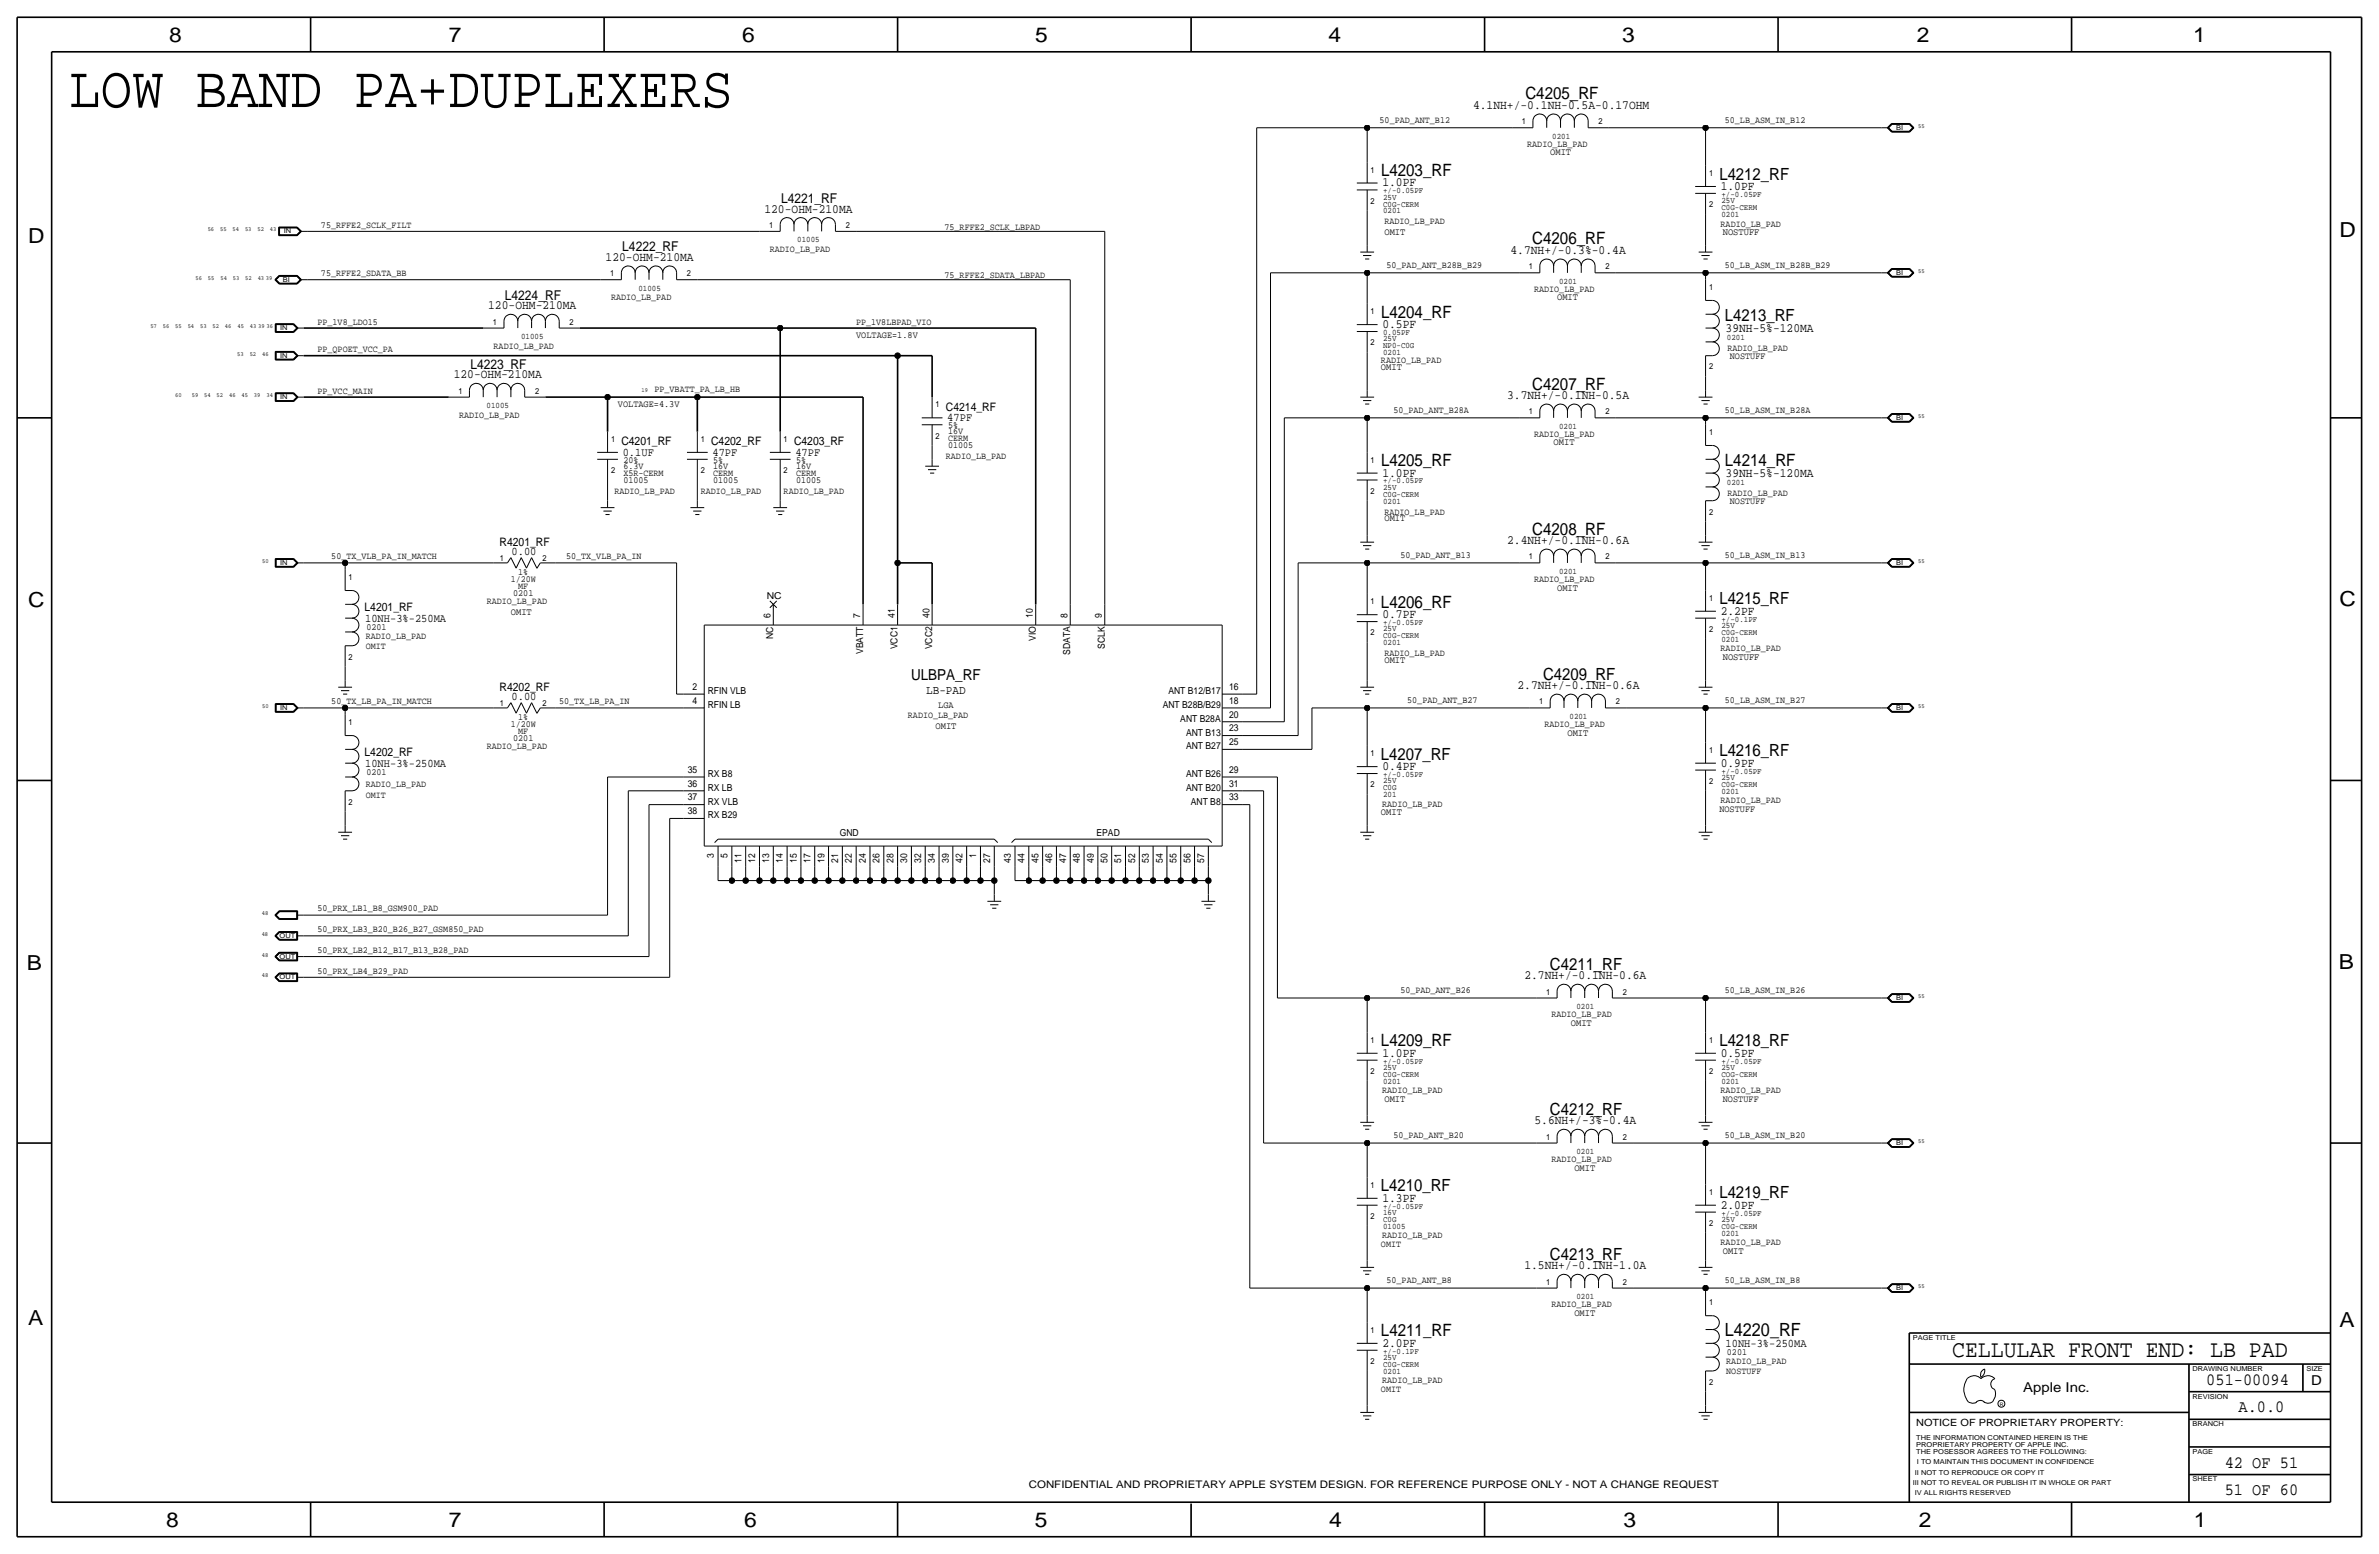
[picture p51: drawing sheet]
<svg xmlns="http://www.w3.org/2000/svg" width="875mm" height="572mm" viewBox="0 0 875 572" stroke-linecap="round" stroke-linejoin="round" font-family="sans-serif">
<defs><g id="words">
<text font-size="21.7" x="25.3" y="39.4">LOW BAND PA+DUPLEXERS</text>
<text font-size="8.9" x="718" y="499.1">CELLULAR FRONT END: LB PAD</text>
<g font-size="7.6">
<text x="62.2" y="15.5">8</text>
<text x="165.1" y="15.5">7</text>
<text x="273" y="15.5">6</text>
<text x="380.7" y="15.5">5</text>
<text x="488.6" y="15.5">4</text>
<text x="596.6" y="15.5">3</text>
<text x="705.1" y="15.5">2</text>
<text x="806.7" y="15.5">1</text>
<text x="10.4" y="89.4">D</text>
<text x="860.5" y="87.1">D</text>
<text x="10.4" y="223.3">C</text>
<text x="860.5" y="222.8">C</text>
<text x="9.8" y="356.6">B</text>
<text x="860.3" y="356.4">B</text>
<text x="10.4" y="487.4">A</text>
<text x="860.5" y="488.2">A</text>
<text x="61.2" y="561.6">8</text>
<text x="165" y="561.6">7</text>
<text x="273.8" y="561.6">6</text>
<text x="380.7" y="561.6">5</text>
<text x="488.9" y="561.6">4</text>
<text x="597.1" y="561.6">3</text>
<text x="705.8" y="561.6">2</text>
<text x="806.9" y="561.6">1</text>
</g>
<text font-size="6.7" x="634.4" y="491.5">L4220_RF</text>
<g font-size="6.3">
<text x="811.5" y="509.3">051-00094</text>
<text x="823.3" y="519.4">A.0.0</text>
<text x="818.3" y="539.8">42 OF 51</text>
<text x="818.3" y="549.9">51 OF 60</text>
</g>
<g font-size="6.2">
<text x="561" y="36.6">C4205_RF</text>
<text x="508" y="64.8">L4203_RF</text>
<text x="632.4" y="66">L4212_RF</text>
<text x="563.6" y="89.9">C4206_RF</text>
<text x="508" y="116.8">L4204_RF</text>
<text x="634.4" y="118.1">L4213_RF</text>
<text x="563.6" y="143.3">C4207_RF</text>
<text x="508" y="171.4">L4205_RF</text>
<text x="634.4" y="171.5">L4214_RF</text>
<text x="563.6" y="196.6">C4208_RF</text>
<text x="507.9" y="223.5">L4206_RF</text>
<text x="632.4" y="222.2">L4215_RF</text>
<text x="567.6" y="249.9">C4209_RF</text>
<text x="507.9" y="279.4">L4207_RF</text>
<text x="632.4" y="278.1">L4216_RF</text>
<text x="570.1" y="356.6">C4211_RF</text>
<text x="507.9" y="384.8">L4209_RF</text>
<text x="632.4" y="384.8">L4218_RF</text>
<text x="570.1" y="410">C4212_RF</text>
<text x="507.9" y="438.2">L4210_RF</text>
<text x="632.4" y="440.7">L4219_RF</text>
<text x="570.1" y="463.3">C4213_RF</text>
<text x="507.9" y="491.5">L4211_RF</text>
</g>
<text font-size="5.6" x="335.1" y="250.2">ULBPA_RF</text>
<g font-size="5">
<text x="287.3" y="74.7">L4221_RF</text>
<text x="228.9" y="92.5">L4222_RF</text>
<text x="185.7" y="110.2">L4224_RF</text>
<text x="173" y="135.6">L4223_RF</text>
<text x="850.1" y="509.3">D</text>
<text x="744.2" y="511.8">Apple Inc.</text>
</g>
<g font-size="4.7">
<text x="541.8" y="40.1">4.1NH+/-0.1NH-0.5A-0.17OHM</text>
<text x="508.5" y="68.6">1.0PF</text>
<text x="632.9" y="69.9">1.0PF</text>
<text x="281.2" y="78.2">120-OHM-210MA</text>
<text x="555.6" y="93.5">4.7NH+/-0.3%-0.4A</text>
<text x="222.7" y="96">120-OHM-210MA</text>
<text x="179.6" y="113.8">120-OHM-210MA</text>
<text x="508.5" y="120.7">0.5PF</text>
<text x="634.7" y="121.9">39NH-5%-120MA</text>
<text x="166.9" y="139.2">120-OHM-210MA</text>
<text x="554.3" y="146.8">3.7NH+/-0.1NH-0.5A</text>
<text x="508.5" y="175.3">1.0PF</text>
<text x="634.7" y="175.3">39NH-5%-120MA</text>
<text x="554.3" y="200.2">2.4NH+/-0.1NH-0.6A</text>
<text x="508.5" y="227.3">0.7PF</text>
<text x="632.9" y="226.1">2.2PF</text>
<text x="558.1" y="253.5">2.7NH+/-0.1NH-0.6A</text>
<text x="632.9" y="281.9">0.9PF</text>
<text x="508.5" y="283.2">0.4PF</text>
<text x="560.7" y="360.2">2.7NH+/-0.1NH-0.6A</text>
<text x="508.5" y="388.6">1.0PF</text>
<text x="632.9" y="388.6">0.5PF</text>
<text x="564.4" y="413.5">5.6NH+/-3%-0.4A</text>
<text x="508.5" y="442">1.3PF</text>
<text x="632.9" y="444.5">2.0PF</text>
<text x="560.7" y="466.9">1.5NH+/-0.1NH-1.0A</text>
<text x="508.5" y="495.3">2.0PF</text>
</g>
<text font-size="4.5" x="340.7" y="255.3">LB-PAD</text>
<g font-size="4.3">
<text x="347.9" y="151.1">C4214_RF</text>
<text x="348.4" y="154.9">47PF</text>
<text x="228.6" y="163.8">C4201_RF</text>
<text x="229.1" y="167.6">0.1UF</text>
<text x="261.6" y="163.8">C4202_RF</text>
<text x="262.1" y="167.6">47PF</text>
<text x="292" y="163.8">C4203_RF</text>
<text x="292.6" y="167.6">47PF</text>
<text x="183.7" y="200.7">R4201_RF</text>
<text x="188.1" y="204.2">0.00</text>
<text x="134.1" y="224.8">L4201_RF</text>
<text x="134.3" y="228.6">10NH-3%-250MA</text>
<text x="183.7" y="254">R4202_RF</text>
<text x="188.1" y="257.6">0.00</text>
<text x="134.1" y="278.1">L4202_RF</text>
<text x="134.3" y="281.9">10NH-3%-250MA</text>
<text x="634.7" y="495.3">10NH-3%-250MA</text>
</g>
<text font-size="3.8" x="378.4" y="547.4">CONFIDENTIAL AND PROPRIETARY APPLE SYSTEM DESIGN. FOR REFERENCE PURPOSE ONLY - NOT A CHANGE REQUEST</text>
<text font-size="3.7" x="704.8" y="524.5">NOTICE OF PROPRIETARY PROPERTY:</text>
<g font-size="3.6">
<text x="570.2" y="57.1">OMIT</text>
<text x="509.2" y="86.4">OMIT</text>
<text x="633.7" y="86.4">NOSTUFF</text>
<text x="572.7" y="110.5">OMIT</text>
<text x="507.9" y="135.9">OMIT</text>
<text x="571.4" y="163.8">OMIT</text>
<text x="509.2" y="191.8">OMIT</text>
<text x="572.7" y="217.2">OMIT</text>
<text x="187.9" y="226.1">OMIT</text>
<text x="509.2" y="243.8">OMIT</text>
<text x="633.7" y="242.6">NOSTUFF</text>
<text x="344.1" y="268">OMIT</text>
<text x="576.5" y="270.5">OMIT</text>
<text x="507.9" y="299.7">OMIT</text>
<text x="577.8" y="377.2">OMIT</text>
<text x="509.2" y="405.1">OMIT</text>
<text x="579.1" y="430.5">OMIT</text>
<text x="633.7" y="461">OMIT</text>
<text x="579.1" y="483.9">OMIT</text>
</g>
<g font-size="3.5">
<text x="507.4" y="45.2">50_PAD_ANT_B12</text>
<text x="634.4" y="45.2">50_LB_ASM_IN_B12</text>
<text x="561.7" y="54.1">RADIO_LB_PAD</text>
<text x="118.1" y="83.8">75_RFFE2_SCLK_FILT</text>
<text x="509.2" y="82.6">RADIO_LB_PAD</text>
<text x="632.9" y="83.3">RADIO_LB_PAD</text>
<text x="347.4" y="84.6">75_RFFE2_SCLK_LBPAD</text>
<text x="283.2" y="92.7">RADIO_LB_PAD</text>
<text x="118.1" y="101.6">75_RFFE2_SDATA_BB</text>
<text x="510" y="98.6">50_PAD_ANT_B28B_B29</text>
<text x="634.4" y="98.6">50_LB_ASM_IN_B28B_B29</text>
<text x="347.4" y="102.4">75_RFFE2_SDATA_LBPAD</text>
<text x="564.3" y="107.4">RADIO_LB_PAD</text>
<text x="224.7" y="110.5">RADIO_LB_PAD</text>
<text x="116.8" y="119.4">PP_1V8_LDO15</text>
<text x="314.9" y="119.4">PP_1V8LBPAD_VIO</text>
<text x="314.9" y="124.5">VOLTAGE=1.8V</text>
<text x="116.8" y="129.5">PP_QPOET_VCC_PA</text>
<text x="181.6" y="128.3">RADIO_LB_PAD</text>
<text x="635.4" y="129">RADIO_LB_PAD</text>
<text x="508" y="133.4">RADIO_LB_PAD</text>
<text x="636.2" y="132.1">NOSTUFF</text>
<text x="116.8" y="144.8">PP_VCC_MAIN</text>
<text x="227.3" y="149.9">VOLTAGE=4.3V</text>
<text x="240.7" y="144.3">PP_VBATT_PA_LB_HB</text>
<text x="168.9" y="153.7">RADIO_LB_PAD</text>
<text x="512.5" y="151.9">50_PAD_ANT_B28A</text>
<text x="634.4" y="151.9">50_LB_ASM_IN_B28A</text>
<text x="348.7" y="159.8">16V</text>
<text x="348.7" y="157.5">5%</text>
<text x="564.3" y="160.8">RADIO_LB_PAD</text>
<text x="348.7" y="164.8">01005</text>
<text x="348.7" y="162.3">CERM</text>
<text x="229.3" y="172.5">6.3V</text>
<text x="229.3" y="170.2">20%</text>
<text x="262.3" y="172.5">16V</text>
<text x="262.3" y="170.2">5%</text>
<text x="292.8" y="172.5">16V</text>
<text x="292.8" y="170.2">5%</text>
<text x="347.9" y="168.9">RADIO_LB_PAD</text>
<text x="229.3" y="175">X5R-CERM</text>
<text x="229.3" y="177.5">01005</text>
<text x="262.3" y="175">CERM</text>
<text x="262.3" y="177.5">01005</text>
<text x="292.8" y="177.5">01005</text>
<text x="292.8" y="175">CERM</text>
<text x="226" y="181.6">RADIO_LB_PAD</text>
<text x="257.8" y="181.6">RADIO_LB_PAD</text>
<text x="288.2" y="181.6">RADIO_LB_PAD</text>
<text x="635.4" y="182.4">RADIO_LB_PAD</text>
<text x="636.2" y="185.4">NOSTUFF</text>
<text x="509.2" y="189.2">RADIO_LB_PAD</text>
<text x="121.9" y="205.7">50_TX_VLB_PA_IN_MATCH</text>
<text x="208.2" y="205.7">50_TX_VLB_PA_IN</text>
<text x="515.1" y="205.2">50_PAD_ANT_B13</text>
<text x="634.4" y="205.2">50_LB_ASM_IN_B13</text>
<text x="187.9" y="214.1">1/20W</text>
<text x="190.6" y="211.6">1%</text>
<text x="564.3" y="214.1">RADIO_LB_PAD</text>
<text x="188.8" y="219.2">0201</text>
<text x="190.6" y="216.7">MF</text>
<text x="282" y="220.2">NC</text>
<text x="179" y="222.2">RADIO_LB_PAD</text>
<text x="283.4" y="227.3" transform="rotate(-90 283.4 227.3)">6</text>
<text x="316.4" y="227.3" transform="rotate(-90 316.4 227.3)">7</text>
<text x="329.1" y="227.3" transform="rotate(-90 329.1 227.3)">41</text>
<text x="341.8" y="227.3" transform="rotate(-90 341.8 227.3)">40</text>
<text x="379.9" y="227.3" transform="rotate(-90 379.9 227.3)">10</text>
<text x="392.6" y="227.3" transform="rotate(-90 392.6 227.3)">8</text>
<text x="405.3" y="227.3" transform="rotate(-90 405.3 227.3)">9</text>
<text x="134.8" y="231.6">0201</text>
<text x="134.6" y="235">RADIO_LB_PAD</text>
<text x="134.6" y="238.8">OMIT</text>
<text x="284.4" y="234.9" transform="rotate(-90 284.4 234.9)">NC</text>
<text x="330.1" y="238.8" transform="rotate(-90 330.1 238.8)">VCC1</text>
<text x="342.9" y="238.8" transform="rotate(-90 342.9 238.8)">VCC2</text>
<text x="381" y="235.8" transform="rotate(-90 381 235.8)">VIO</text>
<text x="406.4" y="238.6" transform="rotate(-90 406.4 238.6)">SCLK</text>
<text x="632.9" y="239.5">RADIO_LB_PAD</text>
<text x="317.4" y="240.5" transform="rotate(-90 317.4 240.5)">VBATT</text>
<text x="393.7" y="240.9" transform="rotate(-90 393.7 240.9)">SDATA</text>
<text x="509.2" y="241.3">RADIO_LB_PAD</text>
<text x="254.7" y="253.7">2</text>
<text x="260.3" y="255.3">RFIN VLB</text>
<text x="429.8" y="255.3">ANT B12/B17</text>
<text x="452.1" y="253.7">16</text>
<text x="121.9" y="259.1">50_TX_LB_PA_IN_MATCH</text>
<text x="205.7" y="259.1">50_TX_LB_PA_IN</text>
<text x="254.7" y="258.8">4</text>
<text x="260.3" y="260.4">RFIN LB</text>
<text x="345.1" y="260.4">LGA</text>
<text x="427.7" y="260.3">ANT B28B/B29</text>
<text x="452.1" y="258.8">18</text>
<text x="452.1" y="263.9">20</text>
<text x="517.6" y="258.6">50_PAD_ANT_B27</text>
<text x="634.4" y="258.6">50_LB_ASM_IN_B27</text>
<text x="187.9" y="267.5">1/20W</text>
<text x="190.6" y="264.9">1%</text>
<text x="334" y="264.2">RADIO_LB_PAD</text>
<text x="434.1" y="265.4">ANT B28A</text>
<text x="452.1" y="269">23</text>
<text x="568.1" y="267.5">RADIO_LB_PAD</text>
<text x="179" y="275.6">RADIO_LB_PAD</text>
<text x="188.8" y="272.5">0201</text>
<text x="190.6" y="270">MF</text>
<text x="436.2" y="275.6">ANT B27</text>
<text x="436.2" y="270.5">ANT B13</text>
<text x="452.1" y="274.1">25</text>
<text x="134.8" y="285">0201</text>
<text x="253" y="284.2">35</text>
<text x="260.3" y="285.7">RX B8</text>
<text x="436.2" y="285.7">ANT B26</text>
<text x="452.1" y="284.2">29</text>
<text x="134.6" y="289.6">RADIO_LB_PAD</text>
<text x="134.6" y="293.4">OMIT</text>
<text x="253" y="289.3">36</text>
<text x="260.3" y="290.8">RX LB</text>
<text x="436.2" y="290.8">ANT B20</text>
<text x="452.1" y="289.3">31</text>
<text x="253" y="294.4">37</text>
<text x="253" y="299.5">38</text>
<text x="260.3" y="295.9">RX VLB</text>
<text x="438" y="295.9">ANT B8</text>
<text x="452.1" y="294.4">33</text>
<text x="508.4" y="296.7">RADIO_LB_PAD</text>
<text x="632.4" y="298.5">NOSTUFF</text>
<text x="632.9" y="295.4">RADIO_LB_PAD</text>
<text x="260.3" y="301">RX B29</text>
<text x="308.9" y="307.6">GND</text>
<text x="403.3" y="307.6">EPAD</text>
<text x="262.6" y="315.4" transform="rotate(-90 262.6 315.4)">3</text>
<text x="267.6" y="315.4" transform="rotate(-90 267.6 315.4)">5</text>
<text x="272.7" y="317.2" transform="rotate(-90 272.7 317.2)">11</text>
<text x="277.8" y="317.2" transform="rotate(-90 277.8 317.2)">12</text>
<text x="282.9" y="317.2" transform="rotate(-90 282.9 317.2)">13</text>
<text x="288" y="317.2" transform="rotate(-90 288 317.2)">14</text>
<text x="293" y="317.2" transform="rotate(-90 293 317.2)">15</text>
<text x="298.1" y="317.2" transform="rotate(-90 298.1 317.2)">17</text>
<text x="303.2" y="317.2" transform="rotate(-90 303.2 317.2)">19</text>
<text x="308.3" y="317.2" transform="rotate(-90 308.3 317.2)">21</text>
<text x="313.4" y="317.2" transform="rotate(-90 313.4 317.2)">22</text>
<text x="318.5" y="317.2" transform="rotate(-90 318.5 317.2)">24</text>
<text x="323.5" y="317.2" transform="rotate(-90 323.5 317.2)">26</text>
<text x="328.6" y="317.2" transform="rotate(-90 328.6 317.2)">28</text>
<text x="333.7" y="317.2" transform="rotate(-90 333.7 317.2)">30</text>
<text x="338.8" y="317.2" transform="rotate(-90 338.8 317.2)">32</text>
<text x="343.9" y="317.2" transform="rotate(-90 343.9 317.2)">34</text>
<text x="348.9" y="317.2" transform="rotate(-90 348.9 317.2)">39</text>
<text x="354" y="317.2" transform="rotate(-90 354 317.2)">42</text>
<text x="359.1" y="315.4" transform="rotate(-90 359.1 315.4)">1</text>
<text x="364.2" y="317.2" transform="rotate(-90 364.2 317.2)">27</text>
<text x="371.8" y="317.2" transform="rotate(-90 371.8 317.2)">43</text>
<text x="376.9" y="317.2" transform="rotate(-90 376.9 317.2)">44</text>
<text x="381.9" y="317.2" transform="rotate(-90 381.9 317.2)">45</text>
<text x="387" y="317.2" transform="rotate(-90 387 317.2)">46</text>
<text x="392.1" y="317.2" transform="rotate(-90 392.1 317.2)">47</text>
<text x="397.2" y="317.2" transform="rotate(-90 397.2 317.2)">48</text>
<text x="402.3" y="317.2" transform="rotate(-90 402.3 317.2)">49</text>
<text x="407.4" y="317.2" transform="rotate(-90 407.4 317.2)">50</text>
<text x="412.4" y="317.2" transform="rotate(-90 412.4 317.2)">51</text>
<text x="417.5" y="317.2" transform="rotate(-90 417.5 317.2)">52</text>
<text x="422.6" y="317.2" transform="rotate(-90 422.6 317.2)">53</text>
<text x="427.7" y="317.2" transform="rotate(-90 427.7 317.2)">54</text>
<text x="432.8" y="317.2" transform="rotate(-90 432.8 317.2)">55</text>
<text x="437.8" y="317.2" transform="rotate(-90 437.8 317.2)">56</text>
<text x="442.9" y="317.2" transform="rotate(-90 442.9 317.2)">57</text>
<text x="116.7" y="334.9">50_PRX_LB1_B8_GSM900_PAD</text>
<text x="116.8" y="342.9">50_PRX_LB3_B20_B26_B27_GSM850_PAD</text>
<text x="116.8" y="350.5">50_PRX_LB2_B12_B17_B13_B28_PAD</text>
<text x="116.8" y="358.1">50_PRX_LB4_B29_PAD</text>
<text x="515.1" y="365.3">50_PAD_ANT_B26</text>
<text x="634.4" y="365.3">50_LB_ASM_IN_B26</text>
<text x="570.6" y="374.1">RADIO_LB_PAD</text>
<text x="508.4" y="402.1">RADIO_LB_PAD</text>
<text x="632.9" y="402.1">RADIO_LB_PAD</text>
<text x="633.7" y="405.1">NOSTUFF</text>
<text x="512.5" y="418.6">50_PAD_ANT_B20</text>
<text x="634.4" y="418.6">50_LB_ASM_IN_B20</text>
<text x="570.6" y="427.5">RADIO_LB_PAD</text>
<text x="508.4" y="455.4">RADIO_LB_PAD</text>
<text x="508" y="458.5">OMIT</text>
<text x="632.9" y="458">RADIO_LB_PAD</text>
<text x="510" y="471.9">50_PAD_ANT_B8</text>
<text x="634.4" y="471.9">50_LB_ASM_IN_B8</text>
<text x="570.6" y="480.8">RADIO_LB_PAD</text>
<text x="634.9" y="501.6">RADIO_LB_PAD</text>
<text x="635.2" y="498.4">0201</text>
<text x="508.4" y="508.8">RADIO_LB_PAD</text>
<text x="634.9" y="505.5">NOSTUFF</text>
<text x="508" y="511.8">OMIT</text>
</g>
<g font-size="3.1">
<text x="559.8" y="45.7">1</text>
<text x="588" y="45.7">2</text>
<text x="570.9" y="51.1">0201</text>
<text x="504.1" y="63.5">1</text>
<text x="628.6" y="64.8">1</text>
<text x="508.7" y="71.1">+/-0.05PF</text>
<text x="504.1" y="74.9">2</text>
<text x="508.7" y="73.4">25V</text>
<text x="508.7" y="75.9">C0G-CERM</text>
<text x="628.6" y="76.2">2</text>
<text x="633.2" y="72.4">+/-0.05PF</text>
<text x="633.2" y="77.2">C0G-CERM</text>
<text x="633.2" y="74.7">25V</text>
<text x="282.9" y="83.8">1</text>
<text x="311.1" y="83.8">2</text>
<text x="508.7" y="78.5">0201</text>
<text x="633.2" y="79.8">0201</text>
<text x="293.3" y="89.2">01005</text>
<text x="224.5" y="101.6">1</text>
<text x="252.7" y="101.6">2</text>
<text x="562.3" y="99.1">1</text>
<text x="590.5" y="99.1">2</text>
<text x="234.8" y="106.9">01005</text>
<text x="573.5" y="104.4">0201</text>
<text x="628.6" y="106.7">1</text>
<text x="181.3" y="119.4">1</text>
<text x="209.5" y="119.4">2</text>
<text x="504.1" y="115.6">1</text>
<text x="191.7" y="124.7">01005</text>
<text x="508.7" y="123.2">0.05PF</text>
<text x="508.7" y="125.5">25V</text>
<text x="635.2" y="125">0201</text>
<text x="504.1" y="127">2</text>
<text x="508.7" y="128">NP0-C0G</text>
<text x="508.7" y="130.6">0201</text>
<text x="628.6" y="135.9">2</text>
<text x="168.6" y="144.8">1</text>
<text x="196.8" y="144.8">2</text>
<text x="344.1" y="149.9">1</text>
<text x="179" y="150.1">01005</text>
<text x="562.3" y="152.4">1</text>
<text x="590.5" y="152.4">2</text>
<text x="344.1" y="161.3">2</text>
<text x="573.5" y="157.7">0201</text>
<text x="628.6" y="160">1</text>
<text x="224.7" y="162.6">1</text>
<text x="257.8" y="162.6">1</text>
<text x="288.2" y="162.6">1</text>
<text x="224.7" y="174">2</text>
<text x="257.8" y="174">2</text>
<text x="288.2" y="174">2</text>
<text x="504.1" y="170.2">1</text>
<text x="508.7" y="177.8">+/-0.05PF</text>
<text x="635.2" y="178.3">0201</text>
<text x="504.1" y="181.6">2</text>
<text x="508.7" y="185.2">0201</text>
<text x="508.7" y="182.6">C0G-CERM</text>
<text x="508.7" y="180.1">25V</text>
<text x="628.6" y="189.2">2</text>
<text x="183.8" y="206.3">1</text>
<text x="199.6" y="206.3">2</text>
<text x="562.3" y="205.7">1</text>
<text x="590.5" y="205.7">2</text>
<text x="128.2" y="213.4">1</text>
<text x="573.5" y="211.1">0201</text>
<text x="628.6" y="221">1</text>
<text x="504.1" y="222.2">1</text>
<text x="504.1" y="233.7">2</text>
<text x="508.7" y="229.9">+/-0.05PF</text>
<text x="508.7" y="232.2">25V</text>
<text x="628.6" y="232.4">2</text>
<text x="633.2" y="233.4">C0G-CERM</text>
<text x="633.2" y="230.9">25V</text>
<text x="633.2" y="228.6">+/-0.1PF</text>
<text x="508.7" y="234.7">C0G-CERM</text>
<text x="508.7" y="237.2">0201</text>
<text x="633.2" y="236">0201</text>
<text x="128.2" y="242.6">2</text>
<text x="183.8" y="259.6">1</text>
<text x="199.6" y="259.6">2</text>
<text x="566.1" y="259.1">1</text>
<text x="594.3" y="259.1">2</text>
<text x="128.2" y="266.7">1</text>
<text x="577.3" y="264.4">0201</text>
<text x="504.1" y="278.1">1</text>
<text x="628.6" y="276.9">1</text>
<text x="508.7" y="285.8">+/-0.05PF</text>
<text x="633.2" y="286.8">25V</text>
<text x="633.2" y="284.5">+/-0.05PF</text>
<text x="504.1" y="289.6">2</text>
<text x="508.7" y="290.6">C0G</text>
<text x="508.7" y="293.1">201</text>
<text x="508.7" y="288">25V</text>
<text x="628.6" y="288.3">2</text>
<text x="633.2" y="291.8">0201</text>
<text x="633.2" y="289.3">C0G-CERM</text>
<text x="128.2" y="295.9">2</text>
<text x="568.6" y="365.8">1</text>
<text x="596.8" y="365.8">2</text>
<text x="579.8" y="371.1">0201</text>
<text x="504.1" y="383.5">1</text>
<text x="628.6" y="383.5">1</text>
<text x="504.1" y="395">2</text>
<text x="508.7" y="391.2">+/-0.05PF</text>
<text x="508.7" y="396">C0G-CERM</text>
<text x="508.7" y="393.4">25V</text>
<text x="628.6" y="395">2</text>
<text x="633.2" y="396">COG-CERM</text>
<text x="633.2" y="393.4">25V</text>
<text x="633.2" y="391.2">+/-0.05PF</text>
<text x="508.7" y="398.5">0201</text>
<text x="633.2" y="398.5">0201</text>
<text x="568.6" y="419.1">1</text>
<text x="596.8" y="419.1">2</text>
<text x="579.8" y="424.4">0201</text>
<text x="504.1" y="436.9">1</text>
<text x="628.6" y="439.4">1</text>
<text x="504.1" y="448.3">2</text>
<text x="508.7" y="444.5">+/-0.05PF</text>
<text x="508.7" y="446.8">16V</text>
<text x="508.7" y="449.3">C0G</text>
<text x="633.2" y="447">+/-0.05PF</text>
<text x="633.2" y="449.3">25V</text>
<text x="508.7" y="451.9">01005</text>
<text x="628.6" y="450.8">2</text>
<text x="633.2" y="454.4">0201</text>
<text x="633.2" y="451.9">C0G-CERM</text>
<text x="568.6" y="472.4">1</text>
<text x="596.8" y="472.4">2</text>
<text x="579.8" y="477.8">0201</text>
<text x="628.6" y="480.1">1</text>
<text x="504.1" y="490.2">1</text>
<text x="508.7" y="497.8">+/-0.1PF</text>
<text x="504.1" y="501.6">2</text>
<text x="508.7" y="500.1">25V</text>
<text x="508.7" y="502.7">C0G-CERM</text>
<text x="508.7" y="505.2">0201</text>
<text x="628.6" y="509.3">2</text>
</g>
<g font-size="2.5">
<text x="697.4" y="47.8">BI</text>
<text x="104.3" y="85.9">IN</text>
<text x="697.4" y="101.1">BI</text>
<text x="104.1" y="103.6">BI</text>
<text x="103.1" y="121.4">IN</text>
<text x="103.1" y="131.6">IN</text>
<text x="103.1" y="146.8">IN</text>
<text x="697.4" y="154.4">BI</text>
<text x="103.1" y="207.8">IN</text>
<text x="697.4" y="207.8">BI</text>
<text x="103.1" y="261.1">IN</text>
<text x="697.4" y="261.1">BI</text>
<text x="102.8" y="344.9">OUT</text>
<text x="102.8" y="352.6">OUT</text>
<text x="102.8" y="360.2">OUT</text>
<text x="697.4" y="367.8">BI</text>
<text x="697.4" y="421.1">BI</text>
<text x="697.4" y="474.5">BI</text>
<text x="703.5" y="492.8">PAGE TITLE</text>
<text x="806.4" y="504.2">DRAWING NUMBER</text>
<text x="848.3" y="504.2">SIZE</text>
<text x="806.4" y="514.4">REVISION</text>
<text x="806.4" y="524.5">BRANCH</text>
<text x="704.8" y="532.1">PROPRIETARY PROPERTY OF APPLE INC.</text>
<text x="704.8" y="529.6">THE INFORMATION CONTAINED HEREIN IS THE</text>
<text x="704.8" y="534.7">THE POSESSOR AGREES TO THE FOLLOWING:</text>
<text x="705.1" y="538.5">I TO MAINTAIN THIS DOCUMENT IN CONFIDENCE</text>
<text x="806.4" y="534.7">PAGE</text>
<text x="704.3" y="542.3">II NOT TO REPRODUCE OR COPY IT</text>
<text x="806.4" y="544.8">SHEET</text>
<text x="703.5" y="546.1">III NOT TO REVEAL OR PUBLISH IT IN WHOLE OR PART</text>
<text x="704.3" y="549.9">IV ALL RIGHTS RESERVED</text>
</g>
<g font-size="2.3">
<text x="705.5" y="47">55</text>
<text x="76.4" y="85.1">56</text>
<text x="81" y="85.1">55</text>
<text x="85.5" y="85.1">54</text>
<text x="90.1" y="85.1">53</text>
<text x="94.7" y="85.1">52</text>
<text x="99.3" y="85.1">43</text>
<text x="705.5" y="100.3">55</text>
<text x="71.9" y="102.9">56</text>
<text x="76.5" y="102.9">55</text>
<text x="81.1" y="102.9">54</text>
<text x="85.6" y="102.9">53</text>
<text x="90.2" y="102.9">52</text>
<text x="94.8" y="102.9">43 39</text>
<text x="55.3" y="120.7">57</text>
<text x="59.9" y="120.7">56</text>
<text x="64.5" y="120.7">55</text>
<text x="69" y="120.7">54</text>
<text x="73.6" y="120.7">53</text>
<text x="78.2" y="120.7">52</text>
<text x="82.7" y="120.7">46</text>
<text x="87.3" y="120.7">45</text>
<text x="91.9" y="120.7">43 39 36</text>
<text x="87.3" y="130.8">53</text>
<text x="91.8" y="130.8">52</text>
<text x="96.4" y="130.8">46</text>
<text x="64.4" y="146.1">60</text>
<text x="70.5" y="146.1">59</text>
<text x="75.1" y="146.1">54</text>
<text x="79.7" y="146.1">52</text>
<text x="84.3" y="146.1">46</text>
<text x="88.8" y="146.1">45</text>
<text x="93.4" y="146.1">39</text>
<text x="98" y="146.1">34</text>
<text x="235.9" y="144.3">19</text>
<text x="705.5" y="153.7">55</text>
<text x="96.4" y="207">50</text>
<text x="705.5" y="207">55</text>
<text x="96.4" y="260.4">50</text>
<text x="705.5" y="260.4">55</text>
<text x="96.3" y="336.5">48</text>
<text x="96.3" y="344.2">48</text>
<text x="96.3" y="351.8">48</text>
<text x="96.3" y="359.4">48</text>
<text x="705.5" y="367">55</text>
<text x="705.5" y="420.4">55</text>
<text x="705.5" y="473.7">55</text>
</g>
<text font-size="1.8" x="735.5" y="516.9">R</text>
</g></defs>
<g fill="none" stroke="#000" stroke-width=".37">
<path d="M462.2 47h40.7zM462.2 47v208.3zM502.9 47v12.7zM502.9 59.7v7.6zM502.9 47h53.3zM556.2 47h7.6zM563.8 44.5v2.5zM563.8 44.5a2.54 2.54 0 0 1 2.6-2.6 2.54 2.54 0 0 1 2.5 2.6 2.54 2.54 0 0 1 2.6-2.6 2.54 2.54 0 0 1 2.5 2.6 2.54 2.54 0 0 1 2.5-2.6 2.54 2.54 0 0 1 2.6 2.6 2.54 2.54 0 0 1 2.5-2.6 2.54 2.54 0 0 1 2.6 2.6M568.9 44.5v2.5zM574 44.5v2.5zM579.1 44.5v2.5zM584.2 47h7.6z"/>
<path d="M584.2 44.5v2.5zM591.8 47h35.5zM627.3 47v14zM627.3 47h64.8zM692.1 47h2.5zM694.2 47l1.6 1.6zM694.2 47l1.6-1.6zM694.3 47l1.5-1.5zM694.3 47l1.5 1.5zM694.5 47l1.4-1.4zM694.5 47l1.4 1.4zM694.6 47l1.3 1.3z"/>
<path d="M694.6 47l1.3-1.3zM695.8 48.6h6.6zM695.8 45.4h6.6zM695.8 45.5h6.6zM695.8 48.5h6.6zM695.9 48.4h6.4zM695.9 45.6h6.4zM695.9 48.3h6.4zM695.9 45.7h6.4zM702.3 45.7l1.2 1.3zM702.3 48.3l1.2-1.3zM702.3 48.4l1.4-1.4z"/>
<path d="M702.3 45.6l1.4 1.4zM702.4 48.5l1.4-1.5zM702.4 45.5l1.4 1.5zM702.4 45.4l1.6 1.6zM702.4 48.6l1.6-1.6zM499.1 69.9h7.6zM499.1 67.3h7.6zM502.9 77.5v12.7zM502.9 69.8v7.7zM623.5 68.6h7.6zM623.5 71.1h7.6zM627.3 78.7v11.5z"/>
<path d="M627.3 61v7.6zM627.3 71.1v7.6zM102.5 83.5h6.8zM102.5 83.5v3.2zM102.5 86.7h6.8zM102.6 83.6h6.7zM102.6 83.6v3zM102.6 86.6h6.7zM102.7 83.7v2.8zM102.7 86.5h6.5zM102.7 83.7h6.5zM102.8 83.8h6.4z"/>
<path d="M102.8 83.8v2.6zM102.8 86.4h6.4zM109.2 86.4l1.2-1.3zM109.2 83.8l1.2 1.3zM109.2 86.5l1.4-1.4zM109.2 83.7l1.4 1.4zM109.3 86.6l1.4-1.5zM109.3 83.6l1.4 1.5zM109.3 83.5l1.6 1.6zM109.3 86.7l1.6-1.6zM110.4 85.1h2.6zM113 85.1h166.3z"/>
<path d="M279.3 85.1h7.7zM287 82.6v2.5zM287 82.6a2.54 2.54 0 0 1 2.5-2.6 2.54 2.54 0 0 1 2.5 2.6 2.54 2.54 0 0 1 2.6-2.6 2.54 2.54 0 0 1 2.5 2.6 2.54 2.54 0 0 1 2.6-2.6 2.54 2.54 0 0 1 2.5 2.6 2.54 2.54 0 0 1 2.5-2.6 2.54 2.54 0 0 1 2.6 2.6M292 82.6v2.5zM297.1 82.6v2.5zM302.2 82.6v2.5zM307.3 85.1h7.6zM307.3 82.6v2.5zM314.9 85.1h91.4zM406.4 85.1v137.2zM500.3 92.7h5.1zM501.3 94h3.1z"/>
<path d="M502.1 95.3h1.5zM502.9 90.2v2.5zM566.4 97.8v2.5zM566.4 97.8a2.54 2.54 0 0 1 2.5-2.5 2.54 2.54 0 0 1 2.6 2.5 2.54 2.54 0 0 1 2.5-2.5 2.54 2.54 0 0 1 2.5 2.5 2.54 2.54 0 0 1 2.6-2.5 2.54 2.54 0 0 1 2.5 2.5 2.54 2.54 0 0 1 2.6-2.5 2.54 2.54 0 0 1 2.5 2.5M571.5 97.8v2.5zM576.5 97.8v2.5zM581.6 97.8v2.5zM586.7 97.8v2.5zM624.8 92.7h5.1zM625.8 94h3.1zM626.6 95.3h1.5zM627.3 90.2v2.5z"/>
<path d="M695.8 98.8h6.6zM695.8 98.9h6.6zM695.9 99h6.4zM695.9 99.1h6.4zM702.3 99.1l1.2 1.2zM702.3 99l1.4 1.3zM702.4 98.9l1.4 1.4zM702.4 98.8l1.6 1.5zM101.1 102.9l1.6 1.5zM101.1 102.9l1.6-1.6zM101.2 119.1h6.9zM101.2 102.9l1.5 1.4z"/>
<path d="M101.2 102.9l1.5-1.5zM101.2 119.1v3.1zM101.3 119.2v2.9zM101.3 119.2h6.7zM101.4 102.9l1.4-1.4zM101.4 102.9l1.4 1.3zM101.4 119.3v2.7zM101.4 119.3h6.5zM101.5 102.9l1.3-1.3zM101.5 119.4h6.4zM101.5 119.4v2.5zM101.5 102.9l1.3 1.2z"/>
<path d="M102.7 104.4h6.6zM102.7 101.3h6.6zM102.7 101.4h6.6zM102.7 104.3h6.6zM102.8 101.5h6.4zM102.8 104.2h6.4zM102.8 104.1h6.4zM102.8 101.6h6.4zM107.9 119.4l1.3 1.3zM108 119.3l1.3 1.4zM108 119.2l1.5 1.5zM108.1 119.1l1.5 1.6z"/>
<path d="M109.2 104.1l1.2-1.2zM109.2 101.6l1.2 1.3zM109.2 104.2l1.4-1.3zM109.2 101.5l1.4 1.4zM109.3 104.3l1.4-1.4zM109.3 101.4l1.4 1.5zM109.3 101.3l1.6 1.6zM109.3 104.4l1.6-1.5zM110.4 102.9h2.6zM113 102.9h107.9zM185.4 118.1v2.6zM185.4 118.1a2.54 2.54 0 0 1 2.5-2.5 2.54 2.54 0 0 1 2.5 2.5 2.54 2.54 0 0 1 2.6-2.5 2.54 2.54 0 0 1 2.5 2.5 2.54 2.54 0 0 1 2.6-2.5 2.54 2.54 0 0 1 2.5 2.5 2.54 2.54 0 0 1 2.5-2.5 2.54 2.54 0 0 1 2.6 2.5"/>
<path d="M190.4 118.1v2.6zM195.5 118.1v2.6zM200.6 118.1v2.6zM205.7 118.1v2.6zM220.9 102.9h7.6zM228.5 100.3a2.54 2.54 0 0 1 2.6-2.5 2.54 2.54 0 0 1 2.5 2.5 2.54 2.54 0 0 1 2.6-2.5 2.54 2.54 0 0 1 2.5 2.5 2.54 2.54 0 0 1 2.5-2.5 2.54 2.54 0 0 1 2.6 2.5 2.54 2.54 0 0 1 2.5-2.5 2.54 2.54 0 0 1 2.6 2.5M228.5 100.3v2.6zM233.6 100.3v2.6zM238.7 100.3v2.6zM243.8 100.3v2.6zM248.9 100.3v2.6zM248.9 102.9h7.6z"/>
<path d="M256.5 102.9h137.1zM393.7 102.9v119.4zM467.3 100.3h35.6zM467.3 100.3v160.1zM499.1 119.4h7.6zM502.9 100.3v11.5zM502.9 111.8v7.6zM502.9 100.3h55.9zM558.8 100.3h7.6zM586.7 100.3h7.6zM594.3 100.3h33zM627.3 115.6h2.6z"/>
<path d="M627.3 110.5h2.6zM627.3 100.3v2.6zM627.3 100.3h64.8zM627.3 102.9v7.6zM629.9 110.5a2.54 2.54 0 0 1 2.5 2.5 2.54 2.54 0 0 1-2.5 2.6 2.54 2.54 0 0 1 2.5 2.5 2.54 2.54 0 0 1-2.5 2.6 2.54 2.54 0 0 1 2.5 2.5 2.54 2.54 0 0 1-2.5 2.5 2.54 2.54 0 0 1 2.5 2.6 2.54 2.54 0 0 1-2.5 2.5M692.1 100.3h2.5zM694.2 100.3l1.6 1.6zM694.2 100.3l1.6-1.5zM694.3 100.3l1.5-1.4zM694.3 100.3l1.5 1.5zM694.5 100.3l1.4-1.3zM694.5 100.3l1.4 1.4z"/>
<path d="M694.6 100.3l1.3 1.3zM694.6 100.3l1.3-1.2zM695.8 101.9h6.6zM695.8 101.8h6.6zM695.9 101.7h6.4zM695.9 101.6h6.4zM702.3 101.6l1.2-1.3zM702.3 101.7l1.4-1.4zM702.4 101.8l1.4-1.5zM704 100.3l-1.6 1.6zM101.2 129.2h6.9zM101.2 122.2h6.9z"/>
<path d="M101.2 129.2v3.2zM101.2 132.4h6.9zM101.3 122.1h6.7zM101.3 129.3v3zM101.3 132.3h6.7zM101.3 129.3h6.7zM101.4 122h6.5zM101.4 129.4v2.8zM101.4 132.2h6.5zM101.4 129.4h6.5zM101.5 121.9h6.4zM101.5 129.5h6.4z"/>
<path d="M101.5 129.5v2.6zM101.5 132.1h6.4zM107.9 121.9l1.3-1.3zM107.9 132.1l1.3-1.3zM107.9 129.5l1.3 1.3zM107.9 122l1.4-1.3zM107.9 132.2l1.4-1.4zM108 129.4l1.3 1.4zM108 129.3l1.5 1.5zM108 122.1l1.5-1.4zM108 132.3l1.5-1.5zM108.1 122.2l1.5-1.6z"/>
<path d="M108.1 132.4l1.5-1.6zM108.1 129.2l1.5 1.6zM109.2 120.7h2.5zM109.2 130.8h2.5zM177.7 120.7h7.7zM205.7 120.7h7.6zM499.1 121.9h7.6zM502.9 129.5v14zM502.9 121.9v7.6zM627.3 130.8h2.6zM627.3 125.7h2.6zM627.3 120.7h2.6z"/>
<path d="M627.3 138.4v5.1zM627.3 130.8v7.6zM101.2 144.5h6.9zM101.2 144.5v3.1zM101.2 147.6h6.9zM101.3 144.6v2.9zM101.3 147.5h6.7zM101.3 144.6h6.7zM101.4 144.7v2.7zM101.4 147.4h6.5zM101.4 144.7h6.5zM101.5 144.8h6.4z"/>
<path d="M101.5 144.8v2.5zM101.5 147.3h6.4zM107.9 147.3l1.3-1.3zM107.9 144.8l1.3 1.3zM107.9 147.4l1.4-1.3zM108 144.7l1.3 1.4zM108 144.6l1.5 1.5zM108 147.5l1.5-1.4zM108.1 147.6l1.5-1.6zM108.1 144.5l1.5 1.6zM109.2 146.1h2.5zM165 146.1h7.7z"/>
<path d="M172.7 143.5a2.54 2.54 0 0 1 2.5-2.5 2.54 2.54 0 0 1 2.5 2.5 2.54 2.54 0 0 1 2.6-2.5 2.54 2.54 0 0 1 2.5 2.5 2.54 2.54 0 0 1 2.6-2.5 2.54 2.54 0 0 1 2.5 2.5 2.54 2.54 0 0 1 2.5-2.5 2.54 2.54 0 0 1 2.6 2.5M172.7 143.5v2.6zM177.7 143.5v2.6zM182.8 143.5v2.6zM187.9 143.5v2.6zM193 146.1h7.6zM193 143.5v2.6zM223.5 158.8v7.6zM256.5 158.8v7.6zM287 158.8v7.6zM339 156.2h7.7zM339 153.7h7.7z"/>
<path d="M342.8 146.1v7.6zM342.8 156.2v7.6zM472.4 153.7h30.5zM472.4 153.7v111.7zM500.3 146.1h5.1zM501.3 147.3h3.1zM502.1 148.6h1.5zM502.9 153.7v12.7zM502.9 143.5v2.6zM502.9 153.7h55.9zM558.8 153.7h7.6zM566.4 151.1v2.6z"/>
<path d="M566.4 151.1a2.54 2.54 0 0 1 2.5-2.5 2.54 2.54 0 0 1 2.6 2.5 2.54 2.54 0 0 1 2.5-2.5 2.54 2.54 0 0 1 2.5 2.5 2.54 2.54 0 0 1 2.6-2.5 2.54 2.54 0 0 1 2.5 2.5 2.54 2.54 0 0 1 2.6-2.5 2.54 2.54 0 0 1 2.5 2.5M571.5 151.1v2.6zM576.5 151.1v2.6zM581.6 151.1v2.6zM586.7 153.7h7.6zM586.7 151.1v2.6zM594.3 153.7h33zM624.8 146.1h5.1zM625.8 147.3h3.1zM626.6 148.6h1.5zM627.3 153.7v2.5zM627.3 153.7h64.8z"/>
<path d="M627.3 143.5v2.6zM627.3 156.2v7.6zM692.1 153.7h2.5zM694.2 153.7l1.6 1.5zM694.3 153.7l1.5-1.5zM694.3 153.7l1.5 1.4zM694.5 153.7l1.4-1.4zM694.5 153.7l1.4 1.3zM694.6 153.7l1.3 1.2zM694.6 153.7l1.3-1.3zM695.8 155.2h6.6zM695.8 152.1l-1.6 1.6z"/>
<path d="M695.8 152.1h6.6zM695.8 152.2h6.6zM695.8 155.1h6.6zM695.9 155h6.4zM695.9 152.3h6.4zM695.9 154.9h6.4zM695.9 152.4h6.4zM702.3 152.4l1.2 1.3zM702.3 154.9l1.2-1.2zM702.3 155l1.4-1.3zM702.3 152.3l1.4 1.4zM702.4 155.1l1.4-1.4z"/>
<path d="M702.4 152.2l1.4 1.5zM702.4 152.1l1.6 1.6zM704 153.7l-1.6 1.5zM219.7 168.9h7.6zM219.7 166.4h7.6zM223.5 176.5v7.7zM223.5 168.9v7.6zM252.7 166.4h7.6zM252.7 168.9h7.6zM256.5 176.5v7.7zM256.5 168.9v7.6zM283.2 168.9h7.6z"/>
<path d="M283.2 166.4h7.6zM287 176.5v7.7zM287 168.9v7.6zM340.3 171.5h5.1zM341.3 172.7h3.1zM342.1 174h1.5zM342.8 163.8v5.1zM342.8 168.9v2.6zM499.1 176.5h7.6zM499.1 174h7.6zM502.9 166.4v7.6zM502.9 176.5v7.7z"/>
<path d="M627.3 179.1h2.6zM627.3 174h2.6zM627.3 168.9h2.6zM627.3 163.8h2.6zM629.9 163.8a2.54 2.54 0 0 1 2.5 2.6 2.54 2.54 0 0 1-2.5 2.5 2.54 2.54 0 0 1 2.5 2.5 2.54 2.54 0 0 1-2.5 2.6 2.54 2.54 0 0 1 2.5 2.5 2.54 2.54 0 0 1-2.5 2.6 2.54 2.54 0 0 1 2.5 2.5 2.54 2.54 0 0 1-2.5 2.6M220.9 186.7h5.1zM221.9 188h3.1zM222.7 189.2h1.5zM223.5 184.2v2.5zM253.9 186.7h5.1zM255 188h3zM255.7 189.2h1.6z"/>
<path d="M256.5 184.2v2.5zM284.4 186.7h5.1zM285.4 188h3.1zM286.2 189.2h1.5zM287 184.2v2.5zM500.3 199.4h5.1zM502.9 184.2v12.7zM502.9 196.9v2.5zM624.8 199.4h5.1zM627.3 184.2h2.6zM627.3 191.8v5.1zM627.3 196.9v2.5z"/>
<path d="M627.3 184.1v7.7zM101.2 205.4h6.9zM101.2 205.4v3.2zM101.2 208.6h6.9zM101.3 205.5v3zM101.3 208.5h6.7zM101.3 205.5h6.7zM101.4 205.6v2.8zM101.4 208.4h6.5zM101.4 205.6h6.5zM101.5 205.7h6.4zM101.5 205.7v2.6z"/>
<path d="M101.5 208.3h6.4zM107.9 208.3l1.3-1.3zM107.9 205.7l1.3 1.3zM107.9 208.4l1.4-1.4zM108 205.6l1.3 1.4zM108 205.5l1.5 1.5zM108 208.5l1.5-1.5zM108.1 208.6l1.5-1.6zM108.1 205.4l1.5 1.6zM109.2 207h2.5zM111.7 207h15.2zM126.9 207v2.6z"/>
<path d="M126.9 207h54.7zM126.9 209.6v7.6zM126.9 217.2h2.6zM129.5 217.2a2.54 2.54 0 0 1 2.5 2.5 2.54 2.54 0 0 1-2.5 2.6 2.54 2.54 0 0 1 2.5 2.5 2.54 2.54 0 0 1-2.5 2.5 2.54 2.54 0 0 1 2.5 2.6 2.54 2.54 0 0 1-2.5 2.5 2.54 2.54 0 0 1 2.5 2.6 2.54 2.54 0 0 1-2.5 2.5M181.6 207h5zM187.9 205.1l1.9 3.8zM187.9 205.1l-1.3 1.9zM191.7 205.1l-1.9 3.8zM191.7 205.1l1.9 3.8zM195.5 205.1l-1.9 3.8zM195.5 205.1l2 3.8zM198.7 207h5.7z"/>
<path d="M198.7 207l-1.2 2zM204.4 207h44.5zM248.9 207v48.3zM477.5 207v63.5zM477.5 207h25.4zM501.3 200.7h3.1zM502.1 201.9h1.5zM502.9 207v11.4zM502.9 218.4v7.7zM502.9 207h55.9zM558.8 207h7.6zM566.4 204.5v2.5z"/>
<path d="M566.4 204.5a2.54 2.54 0 0 1 2.5-2.6 2.54 2.54 0 0 1 2.6 2.6 2.54 2.54 0 0 1 2.5-2.6 2.54 2.54 0 0 1 2.5 2.6 2.54 2.54 0 0 1 2.6-2.6 2.54 2.54 0 0 1 2.5 2.6 2.54 2.54 0 0 1 2.6-2.6 2.54 2.54 0 0 1 2.5 2.6M571.5 204.5v2.5zM576.5 204.5v2.5zM581.6 204.5v2.5zM586.7 207h7.6zM586.7 204.5v2.5zM594.3 207h33zM625.8 200.7h3.1zM626.6 201.9h1.5zM627.3 207v10.2zM627.3 207h64.8zM627.3 217.2v7.6z"/>
<path d="M692.1 207h2.5zM694.2 207l1.6 1.6zM694.2 207l1.6-1.6zM694.3 207l1.5-1.5zM694.3 207l1.5 1.5zM694.5 207l1.4-1.4zM694.5 207l1.4 1.4zM694.6 207l1.3 1.3zM694.6 207l1.3-1.3zM695.8 208.6h6.6zM695.8 205.4h6.6zM695.8 205.5h6.6z"/>
<path d="M695.8 208.5h6.6zM695.9 208.4h6.4zM695.9 205.6h6.4zM695.9 208.3h6.4zM695.9 205.7h6.4zM702.3 205.7l1.2 1.3zM702.3 208.3l1.2-1.3zM702.3 205.6l1.4 1.4zM702.4 208.5l1.4-1.5zM702.4 205.5l1.4 1.5zM702.4 205.4l1.6 1.6zM702.4 208.6l1.6-1.6z"/>
<path d="M703.7 207l-1.4 1.4zM126.9 237.5v7.6zM126.9 237.5h2.6zM126.9 232.4h2.6zM126.9 227.3h2.6zM126.9 222.3h2.6zM259 229.9v81.2zM259 229.9h190.5zM283.2 223.5l2.5-2.5zM283.2 221l2.5 2.5zM284.4 222.3v7.6zM317.4 222.3v7.6z"/>
<path d="M330.1 222.3v7.6zM342.8 222.3v7.6zM381 222.3v7.6zM393.7 222.3v7.6zM406.4 222.3v7.6zM449.5 229.9v81.2zM499.1 228.6h7.6zM499.1 226.1h7.6zM502.9 236.2v14zM502.9 228.6v7.6zM623.5 224.8h7.6zM623.5 227.3h7.6z"/>
<path d="M627.3 235v15.2zM627.3 227.3v7.7zM101.2 258.8h6.9zM101.2 258.8v3.1zM101.3 258.9v2.9zM101.3 258.9h6.7zM101.4 259v2.7zM101.4 259h6.5zM101.5 259.1h6.4zM101.5 259.1v2.5zM107.9 259.1l1.3 1.3zM108 259l1.3 1.4z"/>
<path d="M108 258.9l1.5 1.5zM108.1 258.8l1.5 1.6zM124.4 252.7h5.1zM125.4 254h3.1zM126.2 255.3h1.5zM126.9 245.1v5.1zM126.9 250.2v2.5zM187.9 258.4l1.9 3.9zM187.9 258.4l-1.3 2zM191.7 258.4l-1.9 3.9zM191.7 258.4l1.9 3.9zM195.5 258.4l-1.9 3.9z"/>
<path d="M195.5 258.4l2 3.9zM248.9 255.3h2.5zM251.4 255.3h7.6zM449.5 255.3h7.7zM457.2 255.3h5zM500.3 252.7h5.1zM501.3 254h3.1zM502.1 255.3h1.5zM502.9 250.2v2.5zM570.2 257.8v2.5zM570.2 257.8a2.54 2.54 0 0 1 2.5-2.5 2.54 2.54 0 0 1 2.6 2.5 2.54 2.54 0 0 1 2.5-2.5 2.54 2.54 0 0 1 2.5 2.5 2.54 2.54 0 0 1 2.6-2.5 2.54 2.54 0 0 1 2.5 2.5 2.54 2.54 0 0 1 2.6-2.5 2.54 2.54 0 0 1 2.5 2.5M575.3 257.8v2.5z"/>
<path d="M580.3 257.8v2.5zM585.4 257.8v2.5zM590.5 257.8v2.5zM624.8 252.7h5.1zM625.8 254h3.1zM626.6 255.3h1.5zM627.3 250.2v2.5zM695.8 258.8l-1.6 1.6zM695.8 258.8h6.6zM695.8 258.9h6.6zM695.9 259l-1.4 1.4zM695.9 259h6.4z"/>
<path d="M695.9 259.1h6.4zM702.3 259.1l1.2 1.3zM702.3 259l1.4 1.4zM702.4 258.9l1.4 1.5zM702.4 258.8l1.6 1.6zM101.2 261.9h6.9zM101.3 261.8h6.7zM101.4 261.7h6.5zM101.5 261.6h6.4zM107.9 261.6l1.3-1.3zM107.9 261.7l1.4-1.3zM108 261.8l1.5-1.4z"/>
<path d="M108.1 261.9l1.5-1.6zM109.2 260.4h2.5zM111.7 260.4h15.2zM126.9 260.4v2.5zM126.9 260.4h54.7zM126.9 262.9v7.6zM126.9 275.6h2.6zM126.9 270.5h2.6zM129.5 270.5a2.54 2.54 0 0 1 2.5 2.5 2.54 2.54 0 0 1-2.5 2.6 2.54 2.54 0 0 1 2.5 2.5 2.54 2.54 0 0 1-2.5 2.6 2.54 2.54 0 0 1 2.5 2.5 2.54 2.54 0 0 1-2.5 2.6 2.54 2.54 0 0 1 2.5 2.5 2.54 2.54 0 0 1-2.5 2.5M181.6 260.4h5zM198.7 260.4h5.7zM198.7 260.4l-1.2 2z"/>
<path d="M204.4 260.4h47zM251.4 260.4h7.6zM449.5 260.4h7.7zM449.5 275.6h7.7zM449.5 265.4h7.7zM449.5 270.5h7.7zM457.2 270.5h20.3zM457.2 275.6h25.4zM457.2 260.4h10.1zM457.2 265.4h15.2zM482.6 260.4h20.3zM482.6 260.4v15.2z"/>
<path d="M502.9 260.3v14zM502.9 274.3v7.6zM502.9 260.4h59.7zM562.6 260.4h7.6zM590.5 260.4h7.6zM598.1 260.4h29.2zM627.3 260.4h64.8zM627.3 260.4v12.7zM627.3 273.1v7.6zM692.1 260.4h2.5zM694.2 260.3l1.6 1.6zM694.3 260.4l1.5-1.5z"/>
<path d="M694.3 260.4l1.5 1.4zM694.5 260.4l1.4 1.3zM694.6 260.3l1.3 1.3zM694.6 260.4l1.3-1.3zM695.8 261.9h6.6zM695.8 261.8h6.6zM695.9 261.7h6.4zM695.9 261.6h6.4zM702.3 261.6l1.2-1.3zM702.3 261.7l1.4-1.3zM702.4 261.8l1.4-1.4zM702.4 261.9l1.6-1.6z"/>
<path d="M126.9 298.5v5zM126.9 290.8v7.7zM126.9 290.8h2.6zM126.9 285.8h2.6zM126.9 280.7h2.6zM223.5 285.8v50.8zM223.5 285.8h27.9zM231.1 290.8h20.3zM231.1 290.8v53.4zM238.7 295.9v55.9zM238.7 295.9h12.7zM251.4 290.8h7.6z"/>
<path d="M251.4 285.8h7.6zM251.4 295.9h7.6zM449.5 295.9h7.7zM449.5 290.8h7.7zM449.5 285.8h7.7zM457.2 295.9h2.5zM457.2 285.8h12.7zM457.2 290.8h7.6zM459.7 295.9v177.8zM464.8 290.8v129.6zM469.9 285.8v81.2zM499.1 284.5h7.6z"/>
<path d="M499.1 281.9h7.6zM502.9 292.1v11.4zM502.9 284.5v7.6zM623.5 280.7h7.6zM623.5 283.2h7.6zM627.3 290.8v12.7zM627.3 283.2v7.6zM124.4 306.1h5.1zM125.4 307.3h3.1zM126.2 308.6h1.5zM126.9 303.5v2.6zM246.3 301v58.4z"/>
<path d="M246.3 301h5.1zM251.4 301h7.6zM259 311.2h190.5zM262.8 309.9l1.3-1.3zM264.1 318.8v5zM264.1 308.6h101.6zM264.1 311.1v7.7zM269.2 318.8v5zM269.2 311.1v7.7zM274.3 318.8v5zM274.3 311.1v7.7zM279.3 318.8v5z"/>
<path d="M279.3 311.1v7.7zM284.4 318.8v5zM284.4 311.1v7.7zM289.5 318.8v5zM289.5 311.1v7.7zM294.6 318.8v5zM294.6 311.1v7.7zM299.7 318.8v5zM299.7 311.1v7.7zM304.7 318.8v5zM304.7 311.1v7.7zM309.8 318.8v5z"/>
<path d="M309.8 311.1v7.7zM314.9 318.8v5zM314.9 311.1v7.7zM320 318.8v5zM320 311.1v7.7zM325.1 318.8v5zM325.1 311.1v7.7zM330.1 318.8v5zM330.1 311.1v7.7zM335.2 318.8v5zM335.2 311.1v7.7zM340.3 318.8v5z"/>
<path d="M340.3 311.1v7.7zM345.4 318.8v5zM345.4 311.1v7.7zM350.5 318.8v5zM350.5 311.1v7.7zM355.6 318.8v5zM355.6 311.1v7.7zM360.6 318.8v5zM360.6 311.1v7.7zM365.7 318.8v5zM365.7 308.6l1.3 1.3zM365.7 311.1v7.7z"/>
<path d="M372.1 309.9l1.2-1.3zM373.3 318.8v5zM373.3 308.6h71.2zM373.3 311.1v7.7zM378.4 318.8v5zM378.4 311.1v7.7zM383.5 318.8v5zM383.5 311.1v7.7zM388.6 318.8v5zM388.6 311.1v7.7zM393.7 318.8v5zM393.7 311.1v7.7z"/>
<path d="M398.7 318.8v5zM398.7 311.1v7.7zM403.8 318.8v5zM403.8 311.1v7.7zM408.9 318.8v5zM408.9 311.1v7.7zM414 318.8v5zM414 311.1v7.7zM419.1 318.8v5zM419.1 311.1v7.7zM424.1 318.8v5zM424.1 311.1v7.7z"/>
<path d="M429.2 318.8v5zM429.2 311.1v7.7zM434.3 318.8v5zM434.3 311.1v7.7zM439.4 318.8v5.1zM439.4 311.1v7.7zM444.5 318.8v5zM444.5 308.6l1.2 1.3zM444.5 311.1v7.7zM500.3 306.1h5.1zM501.3 307.3h3.1zM502.1 308.6h1.5z"/>
<path d="M502.9 303.5v2.6zM624.8 306.1h5.1zM625.8 307.3h3.1zM626.6 308.6h1.5zM627.3 303.5v2.6zM101.1 336.5l1.6 1.6zM101.1 336.6l1.6-1.6zM101.2 336.6l1.5 1.4zM101.2 336.6l1.5-1.5zM101.4 336.6l1.4-1.4zM101.4 336.6l1.4 1.3zM101.5 336.6l1.3-1.3z"/>
<path d="M101.5 336.5l1.3 1.3zM102.7 335h6.8zM102.7 338.1h6.8zM102.7 335.1h6.7zM102.7 338h6.7zM102.8 337.9h6.5zM102.8 335.2h6.5zM102.8 335.3h6.4zM102.8 337.8h6.4zM109.2 335.3v2.5zM109.2 336.6h2.5zM109.3 335.2v2.7z"/>
<path d="M109.4 335.1v2.9zM109.5 335v3.1zM111.7 336.6h111.8zM264.1 323.9h5.1zM269.2 323.9h5.1zM274.3 323.9h5zM279.3 323.9h5.1zM284.4 323.9h5.1zM289.5 323.9h5.1zM294.6 323.9h5.1zM299.7 323.9h5zM304.7 323.9h5.1z"/>
<path d="M309.8 323.9h5.1zM314.9 323.9h5.1zM320 323.9h5.1zM325.1 323.9h5zM330.1 323.9h5.1zM335.2 323.9h5.1zM340.3 323.9h5.1zM345.4 323.9h5.1zM350.5 323.9h5.1zM355.6 323.9h5zM360.6 323.9h5.1zM363.2 331.5h5.1z"/>
<path d="M364.2 332.7h3zM364.9 334h1.6zM365.7 323.9v5zM365.7 328.9v2.6zM373.3 323.9h5.1zM378.4 323.9h5.1zM383.5 323.9h5.1zM388.6 323.9h5.1zM393.7 323.9h5zM398.7 323.9h5.1zM403.8 323.9h5.1zM408.9 323.9h5.1z"/>
<path d="M414 323.9h5.1zM419.1 323.9h5zM424.1 323.9h5.1zM429.2 323.9h5.1zM434.3 323.9h5.1zM439.4 323.9h5.1zM441.9 331.5h5.1zM442.9 332.7h3.1zM443.7 334h1.5zM444.5 323.9v5zM444.5 328.9v2.6zM101.1 359.4l1.6 1.6z"/>
<path d="M101.1 351.8l1.6 1.6zM101.1 344.2l1.6 1.5zM101.1 359.4l1.6-1.6zM101.1 351.8l1.6-1.6zM101.1 344.2l1.6-1.6zM101.2 359.4l1.5 1.5zM101.2 351.8l1.5 1.5zM101.2 344.2l1.5 1.4zM101.4 359.4l1.4 1.4zM101.4 351.8l1.4 1.4zM101.4 344.2l1.4 1.3zM101.5 359.4l1.3-1.3z"/>
<path d="M101.5 351.8l1.3-1.3zM101.5 344.2l1.3-1.3zM101.5 359.4l1.3 1.3zM101.5 351.8l1.3 1.3zM101.5 344.2l1.3 1.2zM102.7 357.8h6.8zM102.7 350.2h6.8zM102.7 342.6h6.8zM102.7 353.4h6.8zM102.7 345.7h6.8zM102.7 357.9h6.7zM102.7 350.3h6.7z"/>
<path d="M102.7 342.7h6.7zM102.7 357.9l-1.5 1.5zM102.7 350.3l-1.5 1.5zM102.7 342.7l-1.5 1.5zM102.7 353.3h6.7zM102.7 345.6h6.7zM102.8 353.2h6.5zM102.8 345.5h6.5zM102.8 358l-1.4 1.4zM102.8 350.4l-1.4 1.4zM102.8 342.8l-1.4 1.4zM102.8 358h6.5z"/>
<path d="M102.8 350.4h6.5zM102.8 342.8h6.5zM102.8 358.1h6.4zM102.8 350.5h6.4zM102.8 353.1h6.4zM102.8 342.9h6.4zM102.8 345.4h6.4zM109.2 358.1v2.6zM109.2 350.5v2.6zM109.2 342.9v2.5zM109.2 359.4h2.5zM109.2 351.8h2.5z"/>
<path d="M109.2 344.2h2.5zM109.3 358v2.8zM109.3 350.4v2.8zM109.3 342.8v2.7zM109.4 357.9v3zM109.4 350.3v3zM109.4 342.7v2.9zM109.5 357.8v3.2zM109.5 350.2v3.2zM109.5 342.6v3.1zM111.7 359.4h134.6zM111.7 351.8h127z"/>
<path d="M111.7 344.2h119.4zM102.7 361h6.8zM102.7 360.9h6.7zM102.8 360.8h6.5zM102.8 360.7h6.4zM469.9 367h33zM502.9 367v12.7zM502.9 379.7v7.7zM502.9 367h62.2zM565.1 367h7.6zM572.7 364.5v2.5zM572.7 364.5a2.54 2.54 0 0 1 2.6-2.5 2.54 2.54 0 0 1 2.5 2.5 2.54 2.54 0 0 1 2.5-2.5 2.54 2.54 0 0 1 2.6 2.5 2.54 2.54 0 0 1 2.5-2.5 2.54 2.54 0 0 1 2.6 2.5 2.54 2.54 0 0 1 2.5-2.5 2.54 2.54 0 0 1 2.5 2.5"/>
<path d="M577.8 364.5v2.5zM582.9 364.5v2.5zM588 364.5v2.5zM593 367h7.7zM593 364.5v2.5zM600.7 367h26.6zM627.3 367v12.7zM627.3 367h64.8zM627.3 379.7v7.7zM692.1 367h2.5zM694.2 367l1.6 1.6zM694.3 367l1.5-1.4z"/>
<path d="M694.3 367l1.5 1.5zM694.5 367l1.4 1.4zM694.6 367l1.3 1.3zM694.6 367l1.3-1.2zM695.8 368.6h6.6zM695.8 365.5l-1.6 1.5zM695.8 365.5h6.6zM695.8 365.6h6.6zM695.8 368.5h6.6zM695.9 365.7l-1.4 1.3zM695.9 368.4h6.4zM695.9 365.7h6.4z"/>
<path d="M695.9 368.3h6.4zM695.9 365.8h6.4zM702.3 365.8l1.2 1.2zM702.3 368.3l1.2-1.3zM702.3 368.4l1.4-1.4zM702.3 365.7l1.4 1.3zM702.4 368.5l1.4-1.5zM702.4 365.6l1.4 1.4zM702.4 365.5l1.6 1.5zM702.4 368.6l1.6-1.6zM499.1 389.9h7.6zM499.1 387.4h7.6z"/>
<path d="M502.9 397.5v12.7zM502.9 389.9v7.6zM623.5 387.4h7.6zM623.5 389.9h7.6zM627.3 397.5v12.7zM627.3 389.9v7.6zM500.3 412.8h5.1zM501.3 414h3.1zM502.1 415.3h1.5zM502.9 410.2v2.5zM572.7 417.8v2.6zM572.7 417.8a2.54 2.54 0 0 1 2.6-2.5 2.54 2.54 0 0 1 2.5 2.5 2.54 2.54 0 0 1 2.5-2.5 2.54 2.54 0 0 1 2.6 2.5 2.54 2.54 0 0 1 2.5-2.5 2.54 2.54 0 0 1 2.6 2.5 2.54 2.54 0 0 1 2.5-2.5 2.54 2.54 0 0 1 2.5 2.5"/>
<path d="M577.8 417.8v2.6zM582.9 417.8v2.6zM588 417.8v2.6zM593 417.8v2.6zM624.8 412.8h5.1zM625.8 414h3.1zM626.6 415.3h1.5zM627.3 410.2v2.5zM695.8 418.8h6.6zM695.8 418.9h6.6zM695.9 419h6.4zM695.9 419.1h6.4z"/>
<path d="M702.3 419.1l1.2 1.3zM702.3 419l1.4 1.4zM702.4 418.9l1.4 1.5zM702.4 418.8l1.6 1.6zM464.8 420.4h38.1zM502.9 420.4v12.7zM502.9 433.1v7.6zM502.9 420.4h62.2zM565.1 420.4h7.6zM593 420.4h7.7zM600.7 420.4h26.6zM627.3 420.4h64.8z"/>
<path d="M627.3 420.4v15.2zM627.3 435.6v7.6zM692.1 420.4h2.5zM694.2 420.4l1.6 1.5zM694.2 420.4l1.6-1.6zM694.3 420.4l1.5-1.5zM694.3 420.4l1.5 1.4zM694.5 420.4l1.4-1.4zM694.5 420.4l1.4 1.3zM694.6 420.4l1.3 1.2zM694.6 420.4l1.3-1.3zM695.8 421.9h6.6z"/>
<path d="M695.8 421.8h6.6zM695.9 421.7h6.4zM695.9 421.6h6.4zM702.3 421.6l1.2-1.2zM702.3 421.7l1.4-1.3zM702.4 421.8l1.4-1.4zM702.4 421.9l1.6-1.5zM499.1 443.2h7.6zM499.1 440.7h7.6zM502.9 450.9v12.7zM502.9 443.2v7.7zM623.5 443.2h7.6z"/>
<path d="M623.5 445.8h7.6zM627.3 453.4v10.2zM627.3 445.8v7.6zM459.7 473.7h43.2zM500.3 466.1h5.1zM501.3 467.4h3.1zM502.1 468.6h1.5zM502.9 473.7v12.7zM502.9 463.6v2.5zM502.9 473.7h62.2zM565.1 473.7h7.6zM572.7 471.2v2.5z"/>
<path d="M572.7 471.2a2.54 2.54 0 0 1 2.6-2.6 2.54 2.54 0 0 1 2.5 2.6 2.54 2.54 0 0 1 2.5-2.6 2.54 2.54 0 0 1 2.6 2.6 2.54 2.54 0 0 1 2.5-2.6 2.54 2.54 0 0 1 2.6 2.6 2.54 2.54 0 0 1 2.5-2.6 2.54 2.54 0 0 1 2.5 2.6M577.8 471.2v2.5zM582.9 471.2v2.5zM588 471.2v2.5zM593 473.7h7.7zM593 471.2v2.5zM600.7 473.7h26.6zM624.8 466.1h5.1zM625.8 467.4h3.1zM626.6 468.6h1.5zM627.3 473.7h64.8zM627.3 473.7v2.5z"/>
<path d="M627.3 463.6v2.5zM627.3 476.2v7.7zM692.1 473.7h2.5zM694.2 473.7l1.6 1.6zM694.2 473.7l1.6-1.6zM694.3 473.7l1.5-1.5zM694.3 473.7l1.5 1.5zM694.5 473.7l1.4-1.4zM694.5 473.7l1.4 1.4zM694.6 473.7l1.3 1.3zM694.6 473.7l1.3-1.3zM695.8 475.3h6.6z"/>
<path d="M695.8 472.1h6.6zM695.8 472.2h6.6zM695.8 475.2h6.6zM695.9 475.1h6.4zM695.9 472.3h6.4zM695.9 475h6.4zM695.9 472.4h6.4zM702.3 472.4l1.2 1.3zM702.3 475l1.2-1.3zM702.3 475.1l1.4-1.4zM702.3 472.3l1.4 1.4zM702.4 475.2l1.4-1.5z"/>
<path d="M702.4 472.2l1.4 1.5zM702.4 472.1l1.6 1.6zM702.4 475.3l1.6-1.6zM499.1 496.6h7.6zM499.1 494h7.6zM502.9 486.4v7.6zM502.9 496.6v7.6zM627.3 499.1h2.6zM627.3 494h2.6zM627.3 488.9h2.6zM627.3 483.9h2.6zM629.9 483.9a2.54 2.54 0 0 1 2.5 2.5 2.54 2.54 0 0 1-2.5 2.5 2.54 2.54 0 0 1 2.5 2.6 2.54 2.54 0 0 1-2.5 2.5 2.54 2.54 0 0 1 2.5 2.6 2.54 2.54 0 0 1-2.5 2.5 2.54 2.54 0 0 1 2.5 2.5 2.54 2.54 0 0 1-2.5 2.6"/>
<path d="M500.3 519.4h5.1zM502.9 504.2v12.7zM502.9 516.9v2.5zM624.8 519.4h5.1zM627.3 504.2h2.6zM627.3 511.8v5.1zM627.3 504.2v7.6zM627.3 516.9v2.5zM724.1 515.6l.5 .2a2.67 2.67 0 0 0 2.5-.2M726.8 515.7a2.09 2.09 0 0 1 3.1 0M728.6 506.5a2.69 2.69 0 0 0 1.3-3 2.26 2.26 0 0 0-1.3 3M729.7 515.6l.4 .2a2.67 2.67 0 0 0 2.6-.2"/>
<path d="M733.7 511.1a4.5 4.5 0 0 1-1 4.6M733.8 511a2.08 2.08 0 0 1-1.6-2 2.08 2.08 0 0 1 1.6-2 3.4 3.4 0 0 0-5.1 0 3.6 3.6 0 0 0-3.9-.8 3.6 3.6 0 0 0-2.3 3.3 7.1 7.1 0 0 0 1.6 6.2M501.3 520.7h3.1zM502.1 522h1.5zM625.8 520.7h3.1zM626.6 522h1.5z"/>
<circle cx="736.1" cy="516.2" r="1.28"/>
</g>
<g fill="none" stroke="#000" stroke-width=".6" stroke-linecap="butt">
<path d="M6.3 6.4v558.7zM6.3 6.4h862.3zM19 19.1v533.4zM19 19.1h838.2zM114.2 6.4v12.7zM222.2 6.4v12.7zM330.1 6.4v12.7zM438.1 6.4v12.7zM546.1 6.4v12.7zM654 6.4v12.7zM762 6.4v12.7zM857.2 19.1v533.4z"/>
<path d="M868.6 6.4v558.7zM111.7 120.7h66zM111.7 130.8h218.4zM213.3 120.7h73.7zM287 120.7v38.1zM287 120.7h94zM330.1 130.8h12.7zM330.1 130.8v76.2zM342.8 130.8v15.3zM381 120.7v101.6zM6.3 153.7h12.7zM111.7 146.1h53.3z"/>
<path d="M200.6 146.1h22.9zM223.5 146.1h33zM223.5 146.1v12.7zM256.5 146.1h60.9zM256.5 146.1v12.7zM317.4 146.1v76.2zM857.2 153.7h11.4zM330.1 207h12.7zM330.1 207v15.3zM342.8 207v15.3zM6.3 287h12.7zM857.2 287h11.4z"/>
<path d="M6.3 420.4h12.7zM857.2 420.4h11.4zM702.3 490.2v62.3zM702.3 490.2h154.9zM702.3 519.4h102.8zM702.3 501.6h154.9zM805.1 501.6v50.8zM805.1 511.8h52.1zM847 501.6v10.2zM805.1 522h52.1zM805.1 532.1h52.1zM19 552.5h838.2z"/>
<path d="M114.2 552.4v12.7zM222.2 552.5v12.7zM330.1 552.5v12.7zM438.1 553v12.1zM546.1 552.5v12.7zM654 552.5v12.7zM762 552.5v12.7zM805.1 542.3h52.1zM6.3 565.1h862.3z"/>
</g>
<g fill="#000" stroke="#000" stroke-width=".37">
<circle cx="502.9" cy="47" r="1.02"/>
<circle cx="627.3" cy="47" r="1.02"/>
<circle cx="502.9" cy="100.3" r="1.02"/>
<circle cx="627.3" cy="100.3" r="1.02"/>
<circle cx="287" cy="120.6" r="1.02"/>
<circle cx="330.1" cy="130.8" r="1.02"/>
<circle cx="223.5" cy="146" r="1.02"/>
<circle cx="256.5" cy="146" r="1.02"/>
<circle cx="502.9" cy="153.7" r="1.02"/>
<circle cx="627.3" cy="153.7" r="1.02"/>
<circle cx="126.9" cy="207" r="1.02"/>
<circle cx="330.1" cy="207" r="1.02"/>
<circle cx="502.9" cy="207" r="1.02"/>
<circle cx="627.3" cy="207" r="1.02"/>
<circle cx="126.9" cy="260.3" r="1.02"/>
<circle cx="502.9" cy="260.3" r="1.02"/>
<circle cx="627.3" cy="260.3" r="1.02"/>
<circle cx="269.2" cy="323.8" r="1.02"/>
<circle cx="274.3" cy="323.8" r="1.02"/>
<circle cx="279.3" cy="323.8" r="1.02"/>
<circle cx="284.4" cy="323.8" r="1.02"/>
<circle cx="289.5" cy="323.8" r="1.02"/>
<circle cx="294.6" cy="323.8" r="1.02"/>
<circle cx="299.7" cy="323.8" r="1.02"/>
<circle cx="304.7" cy="323.8" r="1.02"/>
<circle cx="309.8" cy="323.8" r="1.02"/>
<circle cx="314.9" cy="323.8" r="1.02"/>
<circle cx="320" cy="323.8" r="1.02"/>
<circle cx="325.1" cy="323.8" r="1.02"/>
<circle cx="330.1" cy="323.8" r="1.02"/>
<circle cx="335.2" cy="323.8" r="1.02"/>
<circle cx="340.3" cy="323.8" r="1.02"/>
<circle cx="345.4" cy="323.8" r="1.02"/>
<circle cx="350.5" cy="323.8" r="1.02"/>
<circle cx="355.6" cy="323.8" r="1.02"/>
<circle cx="360.6" cy="323.8" r="1.02"/>
<circle cx="365.7" cy="323.8" r="1.02"/>
<circle cx="378.4" cy="323.8" r="1.02"/>
<circle cx="383.5" cy="323.8" r="1.02"/>
<circle cx="388.6" cy="323.8" r="1.02"/>
<circle cx="393.7" cy="323.8" r="1.02"/>
<circle cx="398.7" cy="323.8" r="1.02"/>
<circle cx="403.8" cy="323.8" r="1.02"/>
<circle cx="408.9" cy="323.8" r="1.02"/>
<circle cx="414" cy="323.8" r="1.02"/>
<circle cx="419.1" cy="323.8" r="1.02"/>
<circle cx="424.1" cy="323.8" r="1.02"/>
<circle cx="429.2" cy="323.8" r="1.02"/>
<circle cx="434.3" cy="323.8" r="1.02"/>
<circle cx="439.4" cy="323.8" r="1.02"/>
<circle cx="444.5" cy="323.8" r="1.02"/>
<circle cx="502.9" cy="367" r="1.02"/>
<circle cx="627.3" cy="367" r="1.02"/>
<circle cx="502.9" cy="420.4" r="1.02"/>
<circle cx="627.3" cy="420.4" r="1.02"/>
<circle cx="502.9" cy="473.7" r="1.02"/>
<circle cx="627.3" cy="473.7" r="1.02"/>
</g>
<use href="#words"/>
</svg>
